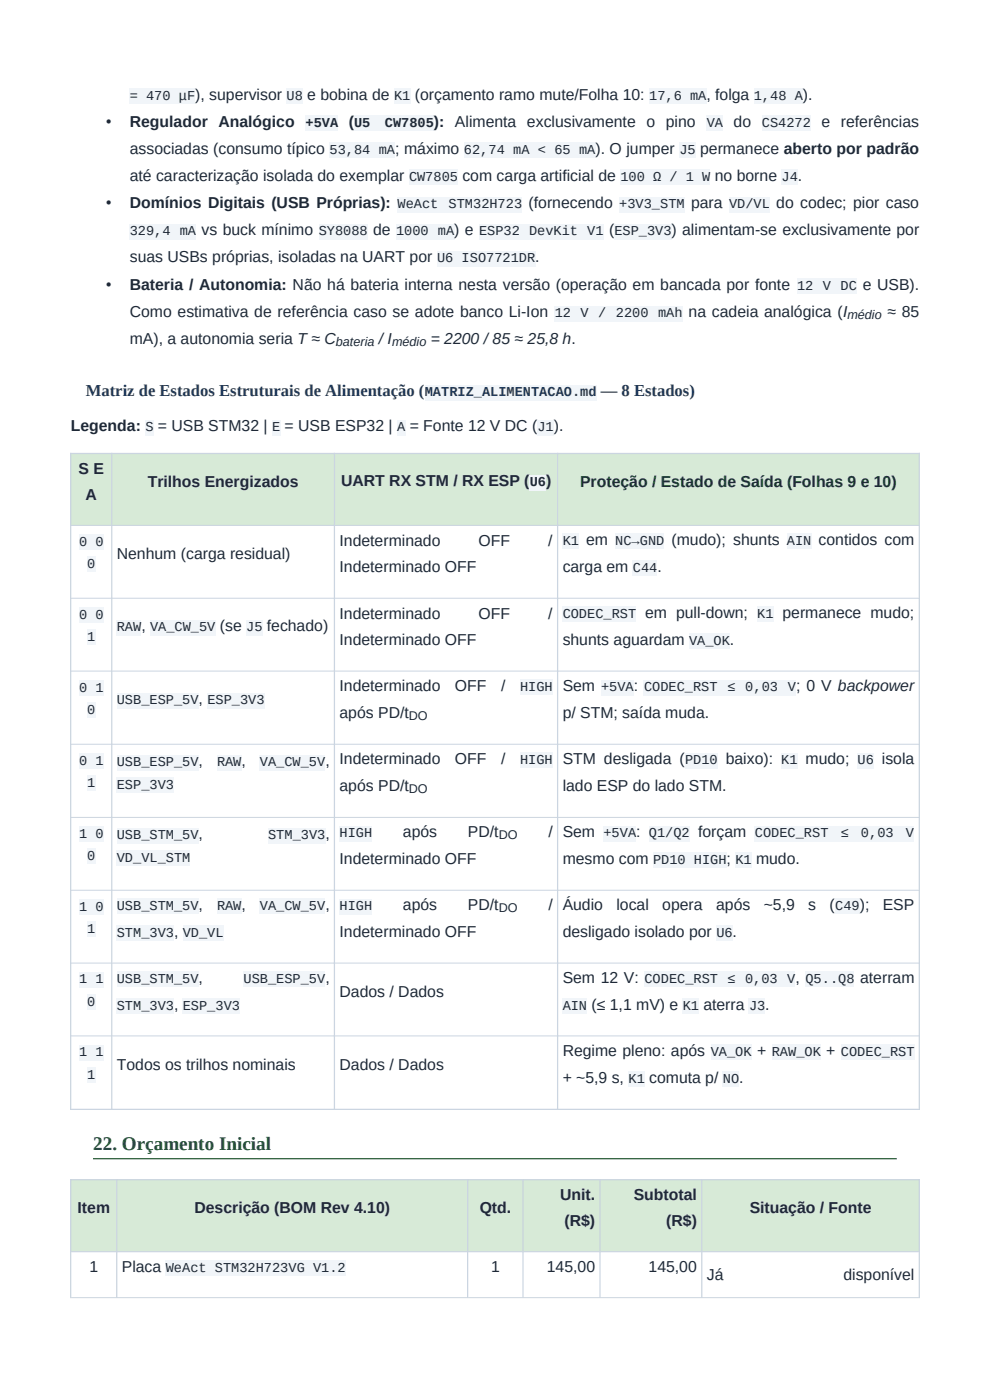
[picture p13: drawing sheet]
<svg xmlns="http://www.w3.org/2000/svg" width="210mm" height="297mm" viewBox="0 0 210 297" stroke-linecap="round" stroke-linejoin="round" font-family="sans-serif">
<defs><g id="words">
<text font-size="4.1" fill="#1b5e20" x="19.8" y="244">22. Orçamento Inicial</text>
<g font-size="3.5" fill="#1e3a5f">
<text x="18.2" y="84.1">Matriz de Estados Estruturais de Alimentação (</text>
<text x="127.4" y="84.1">— 8 Estados)</text>
</g>
<g font-size="3.4" fill="#1f2937">
<text x="41.4" y="21.1">), supervisor</text>
<text x="65.2" y="21.1">e bobina de</text>
<text x="88" y="21.1">(orçamento ramo mute/Folha 10:</text>
<text x="149.9" y="21.1">, folga</text>
<text x="170.3" y="21.1">).</text>
<text x="22.5" y="26.9">•</text>
<text x="27.5" y="26.9">Regulador Analógico</text>
<text x="74" y="26.9">(</text>
<text x="92.1" y="26.9">): Alimenta exclusivamente o pino</text>
<text x="155.6" y="26.9">do</text>
<text x="174.3" y="26.9">e referências</text>
<text x="27.5" y="32.7">associadas (consumo típico</text>
<text x="83.8" y="32.7">; máximo</text>
<text x="126.3" y="32.7">). O jumper</text>
<text x="148.5" y="32.7">permanece aberto por padrão</text>
<text x="27.5" y="38.4">até caracterização isolada do exemplar</text>
<text x="98.1" y="38.4">com carga artificial de</text>
<text x="151.6" y="38.4">no borne</text>
<text x="169.2" y="38.4">.</text>
<text x="22.5" y="44.2">•</text>
<text x="27.5" y="44.2">Domínios Digitais (USB Próprias):</text>
<text x="112.1" y="44.2">(fornecendo</text>
<text x="146.6" y="44.2">para</text>
<text x="164.7" y="44.2">do codec; pior caso</text>
<text x="42.8" y="49.9">vs buck mínimo</text>
<text x="79.1" y="49.9">de</text>
<text x="96.4" y="49.9">) e</text>
<text x="129.2" y="49.9">(</text>
<text x="142.5" y="49.9">) alimentam-se exclusivamente por</text>
<text x="27.5" y="55.7">suas USBs próprias, isoladas na UART por</text>
<text x="113.5" y="55.7">.</text>
<text x="22.5" y="61.5">•</text>
<text x="27.5" y="61.5">Bateria / Autonomia: Não há bateria interna nesta versão (operação em bancada por fonte</text>
<text x="183" y="61.5">e USB).</text>
<text x="27.5" y="67.3">Como estimativa de referência caso se adote banco Li-Ion</text>
<text x="146.1" y="67.3">na cadeia analógica (I</text>
<text x="188.2" y="67.3">≈ 85</text>
<text x="27.5" y="73.1">mA), a autonomia seria T ≈ C</text>
<text x="80.4" y="73.1">/ I</text>
<text x="91.4" y="73.1">= 2200 / 85 ≈ 25,8 h.</text>
<text x="15" y="91.5">Legenda:</text>
<text x="33.5" y="91.5">= USB STM32 |</text>
<text x="60.4" y="91.5">= USB ESP32 |</text>
<text x="86.9" y="91.5">= Fonte 12 V DC (</text>
<text x="117.5" y="91.5">).</text>
<text x="16.7" y="100.5">S E</text>
<text x="18.2" y="106.1">A</text>
<text x="31.3" y="103.3">Trilhos Energizados</text>
<text x="72.4" y="103.2">UART RX STM / RX ESP (</text>
<text x="115.8" y="103.2">)</text>
<text x="24.8" y="118.6">Nenhum (carga residual)</text>
<text x="72" y="115.8">Indeterminado</text>
<text x="101.5" y="115.8">OFF</text>
<text x="116.3" y="115.8">/</text>
<text x="124.3" y="115.6">em</text>
<text x="142.4" y="115.6">(mudo); shunts</text>
<text x="173.7" y="115.6">contidos com</text>
<text x="72" y="121.4">Indeterminado OFF</text>
<text x="119.4" y="121.4">carga em</text>
<text x="139.5" y="121.4">.</text>
<text x="72" y="131.3">Indeterminado</text>
<text x="101.5" y="131.3">OFF</text>
<text x="116.3" y="131.3">/</text>
<text x="136.9" y="131.1">em pull-down;</text>
<text x="166" y="131.1">permanece mudo;</text>
<text x="30" y="133.9">,</text>
<text x="46.6" y="133.9">(se</text>
<text x="56.6" y="133.9">fechado)</text>
<text x="72" y="136.8">Indeterminado OFF</text>
<text x="119.4" y="136.8">shunts aguardam</text>
<text x="154.9" y="136.8">.</text>
<text x="42.1" y="149.4">,</text>
<text x="72" y="146.5">Indeterminado</text>
<text x="96.5" y="146.5">OFF</text>
<text x="106.3" y="146.5">/</text>
<text x="119.4" y="146.6">Sem</text>
<text x="134.4" y="146.6">:</text>
<text x="168.9" y="146.6">; 0 V backpower</text>
<text x="72" y="152.3">após PD/t</text>
<text x="119.4" y="152.4">p/ STM; saída muda.</text>
<text x="42.1" y="162.6">,</text>
<text x="51.2" y="162.6">,</text>
<text x="69" y="162.6">,</text>
<text x="72" y="162.1">Indeterminado</text>
<text x="72" y="167.9">após PD/t</text>
<text x="96.5" y="162.1">OFF</text>
<text x="106.3" y="162.1">/</text>
<text x="119.4" y="162.2">STM desligada (</text>
<text x="119.4" y="167.9">lado ESP do lado STM.</text>
<text x="153.9" y="162.2">baixo):</text>
<text x="170.9" y="162.2">mudo;</text>
<text x="187.1" y="162.2">isola</text>
<text x="42.1" y="178.1">,</text>
<text x="69" y="178.1">,</text>
<text x="85.5" y="177.7">após</text>
<text x="99.3" y="177.7">PD/t</text>
<text x="116.3" y="177.7">/</text>
<text x="119.4" y="177.6">Sem</text>
<text x="135" y="177.6">:</text>
<text x="148.1" y="177.6">forçam</text>
<text x="72" y="183.4">Indeterminado OFF</text>
<text x="119.4" y="183.3">mesmo com</text>
<text x="154.1" y="183.3">;</text>
<text x="160.4" y="183.3">mudo.</text>
<text x="42.1" y="193">,</text>
<text x="51.2" y="193">,</text>
<text x="69" y="193">,</text>
<text x="85.5" y="193.1">após</text>
<text x="99.3" y="193.1">PD/t</text>
<text x="116.3" y="193.1">/</text>
<text x="119.4" y="193">Áudio</text>
<text x="130.8" y="193">local</text>
<text x="140.5" y="193">opera</text>
<text x="151.9" y="193">após</text>
<text x="162" y="193">~5,9</text>
<text x="171.5" y="193">s</text>
<text x="176" y="193">(</text>
<text x="182.4" y="193">);</text>
<text x="187.3" y="193">ESP</text>
<text x="36.9" y="198.8">,</text>
<text x="72" y="198.8">Indeterminado OFF</text>
<text x="119.4" y="198.8">desligado isolado por</text>
<text x="155.4" y="198.8">.</text>
<text x="42.1" y="208.5">,</text>
<text x="69" y="208.5">,</text>
<text x="119.4" y="208.5">Sem 12 V:</text>
<text x="168.8" y="208.5">,</text>
<text x="182.5" y="208.5">aterram</text>
<text x="36.9" y="214.2">,</text>
<text x="72" y="211.4">Dados / Dados</text>
<text x="125.5" y="214.2">(≤ 1,1 mV) e</text>
<text x="149.2" y="214.2">aterra</text>
<text x="162.3" y="214.2">.</text>
<text x="24.8" y="226.9">Todos os trilhos nominais</text>
<text x="72" y="226.9">Dados / Dados</text>
<text x="119.4" y="223.9">Regime pleno: após</text>
<text x="160.6" y="223.9">+</text>
<text x="175.3" y="223.9">+</text>
<text x="119.4" y="229.7">+ ~5,9 s,</text>
<text x="137.7" y="229.7">comuta p/</text>
<text x="156.8" y="229.7">.</text>
<text x="16.5" y="257.4">Item</text>
<text x="41.3" y="257.4">Descrição (BOM Rev 4.10)</text>
<text x="101.8" y="257.4">Qtd.</text>
<text x="118.8" y="254.6">Unit.</text>
<text x="134.5" y="254.6">Subtotal</text>
<text x="159" y="257.4">Situação / Fonte</text>
<text x="119.8" y="260.2">(R$)</text>
<text x="141.3" y="260.2">(R$)</text>
<text x="19" y="269.8">1</text>
<text x="25.9" y="269.8">Placa</text>
<text x="104.2" y="269.8">1</text>
<text x="116" y="269.8">145,00</text>
<text x="137.6" y="269.8">145,00</text>
<text x="149.9" y="271.6">Já</text>
<text x="178.9" y="271.6">disponível</text>
</g>
<text font-size="3.4" fill="#144418" x="123.1" y="103.3">Proteção / Estado de Saída (Folhas 9 e 10)</text>
<g font-size="2.9" fill="#1f2937">
<text x="27.5" y="21.1">= 470 μF</text>
<text x="60.8" y="21.1">U8</text>
<text x="83.6" y="21.1">K1</text>
<text x="137.7" y="21.1">17,6 mA</text>
<text x="159.9" y="21.1">1,48 A</text>
<text x="64.8" y="26.9">+5VA</text>
<text x="75.1" y="26.9">U5</text>
<text x="81.6" y="26.9">CW7805</text>
<text x="149.9" y="26.9">VA</text>
<text x="161.6" y="26.9">CS4272</text>
<text x="69.9" y="32.7">53,84 mA</text>
<text x="98.4" y="32.7">62,74 mA &lt; 65 mA</text>
<text x="144.1" y="32.7">J5</text>
<text x="86.8" y="38.4">CW7805</text>
<text x="131.6" y="38.4">100 Ω / 1 W</text>
<text x="165.8" y="38.4">J4</text>
<text x="84.3" y="44.2">WeAct</text>
<text x="95.2" y="44.2">STM32H723</text>
<text x="131.4" y="44.2">+3V3_STM</text>
<text x="154.7" y="44.2">VD/VL</text>
<text x="27.5" y="49.9">329,4 mA</text>
<text x="67.6" y="49.9">SY8088</text>
<text x="84" y="49.9">1000 mA</text>
<text x="101.6" y="49.9">ESP32 DevKit V1</text>
<text x="130.3" y="49.9">ESP_3V3</text>
<text x="92.7" y="55.7">U6 ISO7721DR</text>
<text x="169.1" y="61.5">12 V DC</text>
<text x="117.7" y="67.3">12 V / 2200 mAh</text>
<text x="30.8" y="91.5">S</text>
<text x="57.7" y="91.5">E</text>
<text x="84.3" y="91.5">A</text>
<text x="114" y="91.5">J1</text>
<text x="112.4" y="103.2">U6</text>
<text x="16.8" y="115.8">0 0</text>
<text x="119.4" y="115.6">K1</text>
<text x="130.5" y="115.6">NC→GND</text>
<text x="166.9" y="115.6">AIN</text>
<text x="18.5" y="120.5">0</text>
<text x="134.2" y="121.4">C44</text>
<text x="16.8" y="131.2">0 0</text>
<text x="119.4" y="131.1">CODEC_RST</text>
<text x="160.6" y="131.1">K1</text>
<text x="18.5" y="136">1</text>
<text x="24.8" y="133.9">RAW</text>
<text x="31.8" y="133.9">VA_CW_5V</text>
<text x="52.2" y="133.9">J5</text>
<text x="146.2" y="136.8">VA_OK</text>
<text x="16.8" y="146.7">0 1</text>
<text x="24.8" y="149.4">USB_ESP_5V</text>
<text x="44" y="149.4">ESP_3V3</text>
<text x="110.3" y="146.5">HIGH</text>
<text x="127.5" y="146.6">+5VA</text>
<text x="136.6" y="146.6">CODEC_RST</text>
<text x="154.3" y="146.6">≤</text>
<text x="158.1" y="146.6">0,03</text>
<text x="167.1" y="146.6">V</text>
<text x="18.5" y="151.4">0</text>
<text x="16.8" y="162.2">0 1</text>
<text x="18.5" y="167">1</text>
<text x="24.8" y="162.6">USB_ESP_5V</text>
<text x="24.8" y="167.3">ESP_3V3</text>
<text x="46" y="162.6">RAW</text>
<text x="55.1" y="162.6">VA_CW_5V</text>
<text x="110.3" y="162.1">HIGH</text>
<text x="145.3" y="162.2">PD10</text>
<text x="165.7" y="162.2">K1</text>
<text x="181.9" y="162.2">U6</text>
<text x="16.8" y="177.7">1 0</text>
<text x="24.8" y="178.1">USB_STM_5V</text>
<text x="56.9" y="178.1">STM_3V3</text>
<text x="72" y="177.7">HIGH</text>
<text x="128" y="177.6">+5VA</text>
<text x="137.7" y="177.6">Q1/Q2</text>
<text x="160.1" y="177.6">CODEC_RST</text>
<text x="178.3" y="177.6">≤</text>
<text x="182.6" y="177.6">0,03</text>
<text x="192.2" y="177.6">V</text>
<text x="18.5" y="182.5">0</text>
<text x="24.8" y="182.8">VD_VL_STM</text>
<text x="138.5" y="183.3">PD10 HIGH</text>
<text x="156" y="183.3">K1</text>
<text x="16.8" y="193.2">1 0</text>
<text x="18.5" y="197.9">1</text>
<text x="24.8" y="193">USB_STM_5V</text>
<text x="46" y="193">RAW</text>
<text x="55.1" y="193">VA_CW_5V</text>
<text x="72" y="193.1">HIGH</text>
<text x="177.2" y="193">C49</text>
<text x="24.8" y="198.8">STM_3V3</text>
<text x="38.8" y="198.8">VD_VL</text>
<text x="152" y="198.8">U6</text>
<text x="16.8" y="208.6">1 1</text>
<text x="24.8" y="208.5">USB_STM_5V</text>
<text x="51.7" y="208.5">USB_ESP_5V</text>
<text x="136.7" y="208.5">CODEC_RST ≤ 0,03 V</text>
<text x="170.9" y="208.5">Q5..Q8</text>
<text x="18.5" y="213.4">0</text>
<text x="24.8" y="214.2">STM_3V3</text>
<text x="38.8" y="214.2">ESP_3V3</text>
<text x="119.4" y="214.2">AIN</text>
<text x="144.8" y="214.2">K1</text>
<text x="158.9" y="214.2">J3</text>
<text x="16.8" y="224.1">1 1</text>
<text x="150.8" y="223.9">VA_OK</text>
<text x="163.7" y="223.9">RAW_OK</text>
<text x="178.4" y="223.9">CODEC_RST</text>
<text x="18.5" y="228.8">1</text>
<text x="133.3" y="229.7">K1</text>
<text x="153.4" y="229.7">NO</text>
<text x="35.2" y="269.8">WeAct STM32H723VG V1.2</text>
</g>
<text font-size="2.9" fill="#1e3a5f" x="90.1" y="84.1">MATRIZ_ALIMENTACAO.md</text>
<g font-size="2.7" fill="#1f2937">
<text x="179.8" y="67.6">médio</text>
<text x="71.3" y="73.4">bateria</text>
<text x="83.2" y="73.4">médio</text>
<text x="86.7" y="152.6">DO</text>
<text x="86.7" y="168.2">DO</text>
<text x="105.8" y="178">DO</text>
<text x="105.8" y="193.4">DO</text>
</g>
</g></defs>
<g fill="#d7ead7">
<path d="M15 96.1h180v15.3h-180z" fill-rule="evenodd"/>
<path d="M23.7 96.1h47.2v15.3h-47.2z" fill-rule="evenodd"/>
<path d="M70.9 96.1h47.4v15.3h-47.4z" fill-rule="evenodd"/>
<path d="M118.3 96.1h76.7v15.3h-76.7z" fill-rule="evenodd"/>
<path d="M15 250.2h180v15.3h-180z" fill-rule="evenodd"/>
<path d="M24.8 250.2h74.4v15.3h-74.4z" fill-rule="evenodd"/>
<path d="M99.2 250.2h11.7v15.3h-11.7z" fill-rule="evenodd"/>
<path d="M110.9 250.2h16.4v15.3h-16.4z" fill-rule="evenodd"/>
<path d="M127.3 250.2h21.6v15.3h-21.6z" fill-rule="evenodd"/>
<path d="M148.9 250.2h46.1v15.3h-46.1z" fill-rule="evenodd"/>
</g>
<g fill="#f1f5f9">
<path d="M27.5 18.7h13.9v3.3h-13.9z" fill-rule="evenodd"/>
<path d="M60.7 18.7h3.5v3.3h-3.5z" fill-rule="evenodd"/>
<path d="M83.6 18.7h3.4v3.3h-3.4z" fill-rule="evenodd"/>
<path d="M137.7 18.7h12.1v3.3h-12.1z" fill-rule="evenodd"/>
<path d="M159.9 18.7h10.4v3.3h-10.4z" fill-rule="evenodd"/>
<path d="M64.8 24.5h6.9v3.3h-6.9z" fill-rule="evenodd"/>
<path d="M75.1 24.5h16.9v3.3h-16.9z" fill-rule="evenodd"/>
<path d="M149.9 24.5h3.4v3.3h-3.4z" fill-rule="evenodd"/>
<path d="M161.6 24.5h10.4v3.3h-10.4z" fill-rule="evenodd"/>
<path d="M69.9 30.3h13.9v3.2h-13.9z" fill-rule="evenodd"/>
<path d="M98.4 30.3h27.9v3.2h-27.9z" fill-rule="evenodd"/>
<path d="M144.1 30.3h3.4v3.2h-3.4z" fill-rule="evenodd"/>
<path d="M86.7 36h10.4v3.2h-10.4z" fill-rule="evenodd"/>
<path d="M131.6 36h19.1v3.2h-19.1z" fill-rule="evenodd"/>
<path d="M165.8 36h3.4v3.2h-3.4z" fill-rule="evenodd"/>
<path d="M84.3 41.8h26.5v3.3h-26.5z" fill-rule="evenodd"/>
<path d="M131.3 41.8h13.9v3.3h-13.9z" fill-rule="evenodd"/>
<path d="M154.6 41.8h8.7v3.3h-8.7z" fill-rule="evenodd"/>
<path d="M27.5 47.5h14.1v3.3h-14.1z" fill-rule="evenodd"/>
<path d="M67.6 47.5h10.4v3.3h-10.4z" fill-rule="evenodd"/>
<path d="M84 47.5h12.3v3.3h-12.3z" fill-rule="evenodd"/>
<path d="M101.6 47.5h26.4v3.3h-26.4z" fill-rule="evenodd"/>
<path d="M130.3 47.5h12.1v3.3h-12.1z" fill-rule="evenodd"/>
<path d="M92.7 53.3h20.8v3.2h-20.8z" fill-rule="evenodd"/>
<path d="M169.1 59.1h12.7v3.2h-12.7z" fill-rule="evenodd"/>
<path d="M117.7 64.9h27.1v3.2h-27.1z" fill-rule="evenodd"/>
<path d="M90.1 81.7h36.4v3.2h-36.4z" fill-rule="evenodd"/>
<path d="M30.8 89.1h1.7v3.3h-1.7z" fill-rule="evenodd"/>
<path d="M57.7 89.1h1.7v3.3h-1.7z" fill-rule="evenodd"/>
<path d="M84.2 89.1h1.8v3.3h-1.8z" fill-rule="evenodd"/>
<path d="M114 89.1h3.4v3.3h-3.4z" fill-rule="evenodd"/>
<path d="M112.4 100.8h3.4v3.3h-3.4z" fill-rule="evenodd"/>
<path d="M16.8 113.3h5.1v3.3h-5.1z" fill-rule="evenodd"/>
<path d="M18.5 118.1h1.7v3.3h-1.7z" fill-rule="evenodd"/>
<path d="M119.3 113.2h3.5v3.3h-3.5z" fill-rule="evenodd"/>
<path d="M130.5 113.2h10.4v3.3h-10.4z" fill-rule="evenodd"/>
<path d="M166.9 113.2h5.2v3.3h-5.2z" fill-rule="evenodd"/>
<path d="M134.2 119h5.2v3.2h-5.2z" fill-rule="evenodd"/>
<path d="M16.8 128.8h5.1v3.3h-5.1z" fill-rule="evenodd"/>
<path d="M18.5 133.6h1.7v3.2h-1.7z" fill-rule="evenodd"/>
<path d="M24.8 131.6h5.1v3.2h-5.1z" fill-rule="evenodd"/>
<path d="M31.8 131.6h13.9v3.2h-13.9z" fill-rule="evenodd"/>
<path d="M52.2 131.6h3.5v3.2h-3.5z" fill-rule="evenodd"/>
<path d="M119.3 128.7h15.6v3.3h-15.6z" fill-rule="evenodd"/>
<path d="M160.6 128.7h3.5v3.3h-3.5z" fill-rule="evenodd"/>
<path d="M146.2 134.4h8.6v3.3h-8.6z" fill-rule="evenodd"/>
<path d="M16.8 144.3h5.1v3.2h-5.1z" fill-rule="evenodd"/>
<path d="M18.5 149h1.7v3.3h-1.7z" fill-rule="evenodd"/>
<path d="M24.8 147h17.3v3.3h-17.3z" fill-rule="evenodd"/>
<path d="M44 147h12.1v3.3h-12.1z" fill-rule="evenodd"/>
<path d="M110.3 144.1h6.9v3.3h-6.9z" fill-rule="evenodd"/>
<path d="M127.5 144.3h6.9v3.2h-6.9z" fill-rule="evenodd"/>
<path d="M136.6 144.3h32.3v3.2h-32.3z" fill-rule="evenodd"/>
<path d="M16.8 159.8h5.1v3.3h-5.1z" fill-rule="evenodd"/>
<path d="M18.5 164.6h1.7v3.2h-1.7z" fill-rule="evenodd"/>
<path d="M24.8 160.2h17.3v3.3h-17.3z" fill-rule="evenodd"/>
<path d="M46 160.2h5.2v3.3h-5.2z" fill-rule="evenodd"/>
<path d="M55.1 160.2h13.9v3.3h-13.9z" fill-rule="evenodd"/>
<path d="M24.8 164.9h12.1v3.3h-12.1z" fill-rule="evenodd"/>
<path d="M110.3 159.7h6.9v3.2h-6.9z" fill-rule="evenodd"/>
<path d="M145.3 159.8h6.9v3.2h-6.9z" fill-rule="evenodd"/>
<path d="M165.7 159.8h3.4v3.2h-3.4z" fill-rule="evenodd"/>
<path d="M181.9 159.8h3.4v3.2h-3.4z" fill-rule="evenodd"/>
<path d="M16.8 175.3h5.1v3.3h-5.1z" fill-rule="evenodd"/>
<path d="M18.5 180.1h1.7v3.2h-1.7z" fill-rule="evenodd"/>
<path d="M24.8 175.7h17.3v3.2h-17.3z" fill-rule="evenodd"/>
<path d="M56.9 175.7h12.1v3.2h-12.1z" fill-rule="evenodd"/>
<path d="M24.8 180.4h15.5v3.3h-15.5z" fill-rule="evenodd"/>
<path d="M72 175.3h6.9v3.2h-6.9z" fill-rule="evenodd"/>
<path d="M128 175.2h6.9v3.3h-6.9z" fill-rule="evenodd"/>
<path d="M137.6 175.2h8.7v3.3h-8.7z" fill-rule="evenodd"/>
<path d="M160.1 175.2h33.8v3.3h-33.8z" fill-rule="evenodd"/>
<path d="M138.5 180.9h15.6v3.3h-15.6z" fill-rule="evenodd"/>
<path d="M156 180.9h3.4v3.3h-3.4z" fill-rule="evenodd"/>
<path d="M16.8 190.7h5.1v3.3h-5.1z" fill-rule="evenodd"/>
<path d="M18.5 195.5h1.7v3.3h-1.7z" fill-rule="evenodd"/>
<path d="M24.8 190.6h17.3v3.3h-17.3z" fill-rule="evenodd"/>
<path d="M46 190.6h5.2v3.3h-5.2z" fill-rule="evenodd"/>
<path d="M55.1 190.6h13.9v3.3h-13.9z" fill-rule="evenodd"/>
<path d="M24.8 196.4h12.1v3.2h-12.1z" fill-rule="evenodd"/>
<path d="M38.7 196.4h8.7v3.2h-8.7z" fill-rule="evenodd"/>
<path d="M72 190.7h6.9v3.3h-6.9z" fill-rule="evenodd"/>
<path d="M177.2 190.6h5.1v3.3h-5.1z" fill-rule="evenodd"/>
<path d="M151.9 196.4h3.5v3.2h-3.5z" fill-rule="evenodd"/>
<path d="M16.8 206.2h5.1v3.3h-5.1z" fill-rule="evenodd"/>
<path d="M18.5 211h1.7v3.2h-1.7z" fill-rule="evenodd"/>
<path d="M24.8 206.1h17.3v3.3h-17.3z" fill-rule="evenodd"/>
<path d="M51.6 206.1h17.4v3.3h-17.4z" fill-rule="evenodd"/>
<path d="M24.8 211.8h12.1v3.3h-12.1z" fill-rule="evenodd"/>
<path d="M38.7 211.8h12.2v3.3h-12.2z" fill-rule="evenodd"/>
<path d="M136.7 206.1h32v3.3h-32z" fill-rule="evenodd"/>
<path d="M170.9 206.1h10.3v3.3h-10.3z" fill-rule="evenodd"/>
<path d="M119.3 211.8h5.2v3.3h-5.2z" fill-rule="evenodd"/>
<path d="M144.8 211.8h3.5v3.3h-3.5z" fill-rule="evenodd"/>
<path d="M158.9 211.8h3.4v3.3h-3.4z" fill-rule="evenodd"/>
<path d="M16.8 221.7h5.1v3.2h-5.1z" fill-rule="evenodd"/>
<path d="M18.5 226.4h1.7v3.3h-1.7z" fill-rule="evenodd"/>
<path d="M150.7 221.5h8.7v3.3h-8.7z" fill-rule="evenodd"/>
<path d="M163.7 221.5h10.4v3.3h-10.4z" fill-rule="evenodd"/>
<path d="M178.4 221.5h15.6v3.3h-15.6z" fill-rule="evenodd"/>
<path d="M133.3 227.3h3.5v3.2h-3.5z" fill-rule="evenodd"/>
<path d="M153.3 227.3h3.5v3.2h-3.5z" fill-rule="evenodd"/>
</g>
<path d="M14.9 96.2h180.3M15 96.1v139.4M23.7 96.1v139.4M70.9 96.1v139.4M118.3 96.1v139.4M195 96.1v139.4M14.9 235.3h180.3" fill="none" stroke="#cbd5e1" stroke-width=".26"/>
<path d="M14.9 111.5h180.3M14.9 126.9h180.3M14.9 142.4h180.3M14.9 157.9h180.3M14.9 173.4h180.3M14.9 188.9h180.3M14.9 204.3h180.3M14.9 219.8h180.3" fill="none" stroke="#cbd5e1" stroke-width=".21"/>
<path d="M35.1 267.3h38.2v3.3h-38.2z" fill-rule="evenodd" fill="#f1f5f9"/>
<path d="M14.9 250.3h180.3M15 250.2v25.1M24.8 250.2v25.1M99.2 250.2v25.1M110.9 250.2v25.1M127.3 250.2v25.1M148.9 250.2v25.1M195 250.2v25.1" fill="none" stroke="#cbd5e1" stroke-width=".26"/>
<path d="M14.9 265.6h180.3M14.9 275.3h180.3" fill="none" stroke="#cbd5e1" stroke-width=".21"/>
<path d="M19.8 245.8h170.4" fill="none" stroke="#1b5e20" stroke-width=".26"/>
<use href="#words"/>
</svg>
